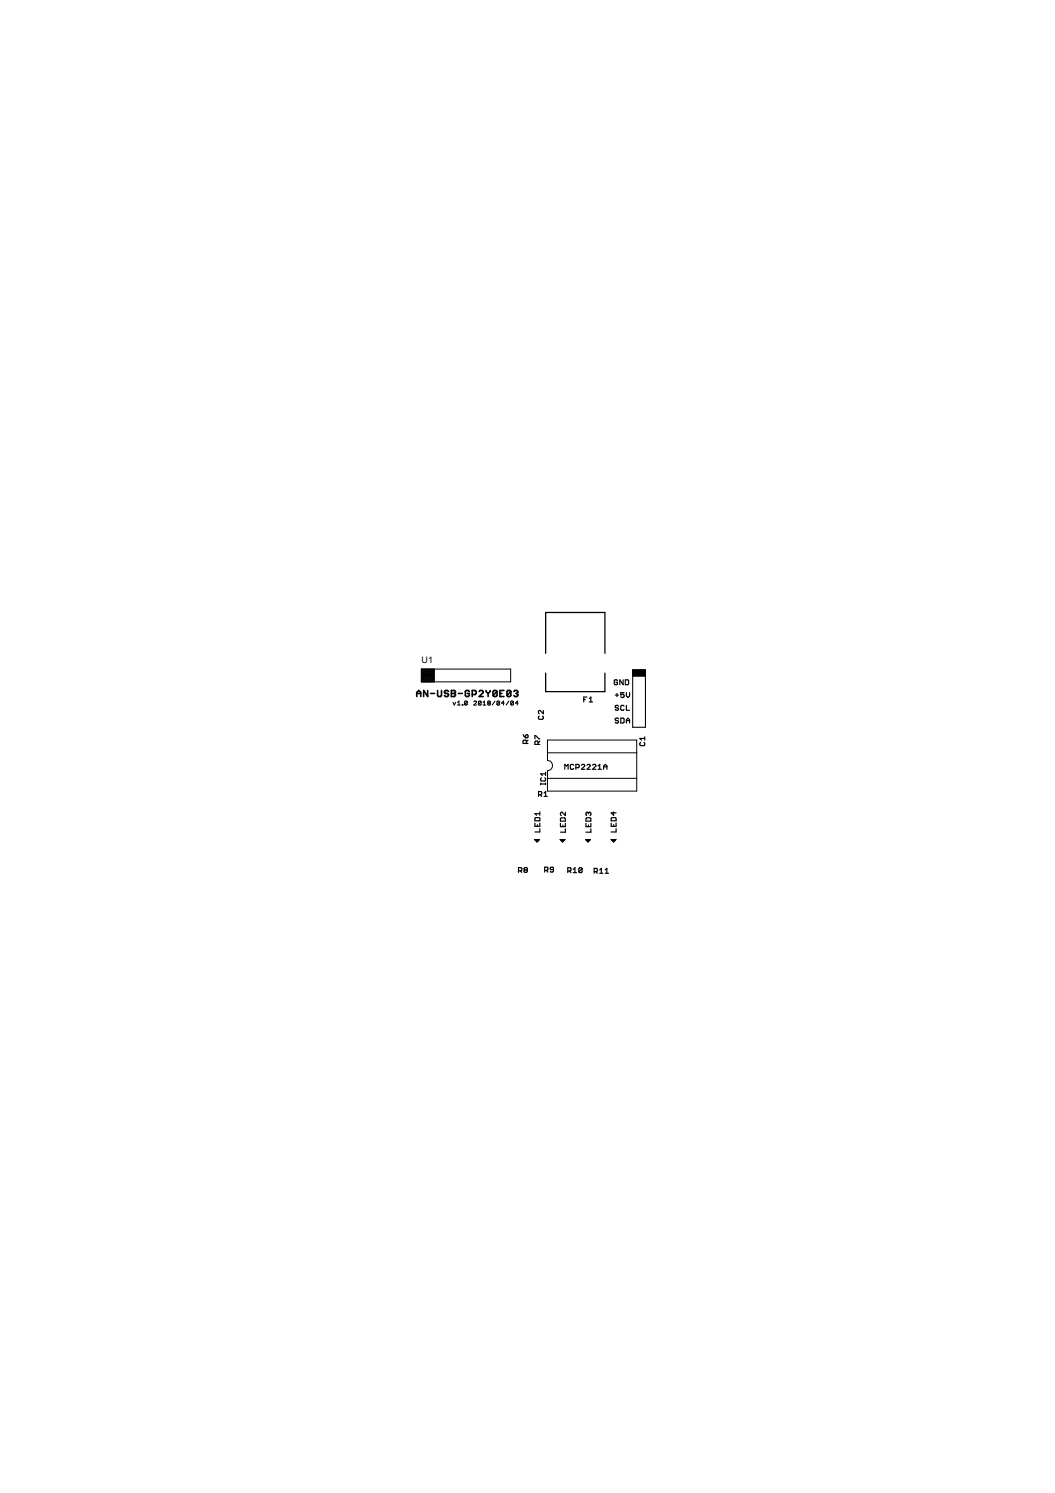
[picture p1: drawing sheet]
<svg xmlns="http://www.w3.org/2000/svg" width="210mm" height="297mm" viewBox="0 0 210 297" stroke-linecap="round" stroke-linejoin="round" font-family="sans-serif">
<defs><g id="words">
<text font-size="2" x="83.9" y="131.8">U1</text>
</g></defs>
<g fill="none" stroke="#000" stroke-width=".23">
<path d="M116.1 139.2h.4M116.8 138.7h-.7v1M117.2 139l.4-.3v1M117.2 139.7h.7M122.4 138.3h.7M122.7 138v.6M122.9 135.4l-.2-.1h-.3l-.2 .1v.7l.2 .1h.3l.2-.1v-.4h-.4M124 135.3v.9l-.7-.9v.9M124.2 137.8h-.7v.5l.3-.2 .4 .2v.3l-.2 .2h-.3l-.2-.2M124.4 135.3h.5l.2 .1v.7l-.2 .1h-.5zM124.6 137.8v.7l.3 .3 .4-.3v-.7M104.1 146.2l.5 .6"/>
<path d="M104.6 146.3l.3-.1 .2 .4-.5 .2zM104.7 147.9v-.5l-.1-.1h-.4l-.1 .1v.5h1M105.1 147.3l-.4 .3M106.4 147v-.7l1 .7M107.1 148.1v-.5l-.2-.2h-.3l-.2 .2v.5h1M107.1 158.1h.5l.2-.5-.2-.1h-.5v1M107.3 142.5l-.2 .1v.3l.2 .2h.6l.2-.2v-.3l-.2-.1M107.4 147.4l-.3 .4M107.5 158.1l.3 .4M107.6 156h.9M107.6 155.8v.3M107.7 154.7l-.1 .2v.3l.1 .2h.7l.1-.2-.1-.5"/>
<path d="M108.1 141.4v.6l-.8-.6-.2 .1v.3l.2 .2M108.2 157.8l.4-.3v1M108.2 158.5h.7M108.5 153.6v.7M108.5 155.8v.3M108.5 154h-.9l.3 .3M112.4 153.1v-1l.3 .3 .3-.3v1M114.1 152.3l-.1-.2h-.4l-.1 .2v.6l.1 .2h.4l.1-.2M114.6 152.7h.5l.1-.1v-.3l-.1-.2h-.5v1M115.7 152.3l.1-.2h.4l.1 .2-.6 .8h.6M116.8 152.3l.1-.2h.4l.1 .2-.6 .8h.6M117.9 152.3l.2-.2h.3l.2 .2-.7 .8h.7"/>
<path d="M119 153.1h.7M119 152.4l.3-.3v1M120.1 153.1v-.7l.3-.3 .4 .3v.7M120.1 152.6h.7M123.1 140.5l-.2-.2h-.3l-.2 .2 .2 .3h.3l.2 .2-.2 .3h-.3l-.2-.2M123.1 143l-.2-.1-.5 .1 .2 .4 .5 .1-.2 .3h-.3l-.2-.1M123.5 142.9h.5l.2 .1v.7l-.2 .1h-.5zM124.2 140.5l-.2-.2h-.3l-.2 .2v.6l.2 .2h.3l.2-.2M124.6 143.8v-.6l.3-.3 .4 .3v.6M124.6 140.3v1h.7M124.6 143.4h.7M127.5 147.7l-.2 .2v.3l.2 .2h.6l.2-.2-.2-.5"/>
<path d="M128.3 146.6v.7M128.3 146.9h-1l.3 .4M103.2 173.2h.5l.1-.1v-.3l-.1-.2h-.5v1M103.5 173.2l.3 .4M104.4 173.1l-.1-.2 .1-.3 .5 .2-.1 .3M104.4 173.1l-.1 .1 .1 .4 .5-.2-.1-.3M104.4 173.1h.4M106.4 162.8l.2-.1h.7l.1 .1v.5h-1zM106.4 163.8v.6h1v-.6M106.9 164.1v.3M107.4 164.9v.6h-1M107.4 161.5v.7"/>
<path d="M107.4 161.9h-1l.4 .3M108.4 173.2h.5l.1-.5-.1-.2h-.5v1M108.7 173.2l.3 .3M110.1 173h-.5l-.1-.2 .1-.3 .5 .2v.6l-.1 .2h-.4l-.1-.2M111.5 162.9l.2-.2h.6l.2 .2v.5h-1zM111.5 163.8v.7h1v-.7M112 164.1v.4M112.5 164.9v.7h-1M112.5 161.6v.7l-.7-.7-.3 .2v.3l.2 .2M113 173.3h.5l.1-.2-.1-.5h-.5v1M113.3 173.3l.3 .3M114.1 173l.3-.4v1"/>
<path d="M114.1 173.6h.6M115.8 172.8l-.1-.2h-.4l-.1 .2v.7M115.8 172.8v.7l-.1 .1-.5-.1M115.8 172.8l-.6 .7M116.6 163.8v.7h1v-.7M116.7 162.7h.7l.2 .2v.5h-1v-.5zM117.1 161.8l.1-.2 .4 .2v.3l-.2 .2M117.1 161.8l-.2-.2-.3 .2 .1 .5M117.1 161.8v.1M117.1 164.1v.4M117.6 164.9v.7h-1M118.2 173.4h.5l.2-.2-.2-.4h-.5v.9"/>
<path d="M118.5 173.4l.4 .3M119.3 173.1l.3-.3v.9M119.3 173.7h.7M120.4 173.7h.7M120.4 173.1l.3-.3v.9M121.6 163.8v.6h1v-.6M121.6 162.8l.2-.1h.6l.2 .1v.5h-1zM122.1 161.5v.7l-.5-.5h1M122.1 164.1v.3M122.6 164.9v.6h-1"/>
</g>
<g fill="none" stroke="#000" stroke-width=".32">
<path d="M82.9 138.6v-.8l.4-.4 .4 .4v.8M82.9 138h.8M85.1 137.4v1.2l-.8-1.2v1.2M85.7 138h.8M87.1 137.4v1l.1 .2h.5l.1-.2v-1M89.2 137.6l-.2-.2h-.4l-.2 .4 .2 .2h.4l.2 .4-.2 .2h-.4l-.2-.2M89.8 138h.6M89.8 137.4h.6l.2 .2-.2 .4 .2 .4-.2 .2h-.6zM91.2 138h.8M93.4 137.6l-.2-.2h-.4l-.2 .2v.8l.2 .2h.4l.2-.2v-.4h-.4M94 138.2h.6l.1-.2v-.4l-.1-.2h-.6v1.2M95.3 137.6l.2-.2h.4l.2 .2v.2l-.8 .8h.8"/>
<path d="M96.7 137.4v.2l.4 .4M97.1 138v.6M97.5 137.4v.2l-.4 .4M98.9 137.6v.8l-.2 .2h-.4l-.2-.2M98.9 137.6l-.2-.2h-.4l-.2 .2v.8M98.9 137.6l-.8 .8M99.5 138h.4M100.3 137.4h-.8v1.2h.8M101.6 137.6v.8l-.1 .2h-.5l-.1-.2M101.6 137.6l-.1-.2h-.5l-.1 .2v.8M101.6 137.6l-.7 .8M102.2 137.6l.2-.2h.4l.2 .2-.2 .4"/>
<path d="M102.6 138h.2M102.8 138l.2 .2-.2 .4h-.4l-.2-.2"/>
</g>
<g fill="none" stroke="#000" stroke-width=".21">
<path d="M90.1 139.7l.3 .6 .3-.6M91 139.7l.3-.2v.8M93 139.6v.5l-.2 .2-.4-.2M93 139.6l-.2-.1-.4 .1v.5M93 139.6l-.6 .5M94.3 139.6l.1-.1 .4 .1-.5 .7h.5M95.7 139.6v.5l-.1 .2-.4-.2M95.7 139.6l-.1-.1-.4 .1v.5M95.7 139.6l-.5 .5M96.1 139.7l.3-.2v.8M97.2 139.9l-.2 .1 .2 .3 .4-.2-.2-.2M97.2 139.9l-.2-.2 .2-.2 .4 .1-.2 .3"/>
<path d="M97.2 139.9h.2M98.5 139.5l-.6 .8M99.4 139.6v.5l-.1 .2-.4-.2M99.4 139.6l-.1-.1-.4 .1v.5M99.4 139.6l-.5 .5M100.3 139.9h-.5l.4-.4v.8M101.2 139.5l-.5 .8M102.2 139.6v.5l-.2 .2-.4-.2M102.2 139.6l-.2-.1-.4 .1v.5M102.2 139.6l-.6 .5M103.1 139.9h-.5l.3-.4v.8M125.9 133.3h2.5v11.4h-2.5z"/>
<path d="M91 140.3h.6M92 140.1l.1 .2zM96.1 140.3h.5"/>
</g>
<g fill="none" stroke="#000" stroke-width=".2">
<path d="M83.8 133.1h17.8v2.6h-17.8zM83.8 135.5h2.6M83.8 135.4h2.6M83.8 135.3h2.6M83.8 135.1h2.6M83.8 135h2.6M83.8 134.9h2.6M83.8 134.8h2.6M83.8 134.7h2.6M83.8 134.6h2.6M83.8 134.5h2.6M83.8 134.4h2.6"/>
<path d="M83.8 134.3h2.6M83.8 134.2h2.6M83.8 134.1h2.6M83.8 134h2.6M83.8 133.9h2.6M83.8 133.8h2.6M83.8 133.7h2.6M83.8 133.6h2.6M83.8 133.5h2.6M83.8 133.4h2.6M83.8 133.3h2.6M83.8 133.2h2.6"/>
<path d="M86.4 133.1v2.6M108.9 147.2h17.8v10.2h-17.8v-4.1a1.02 1.02 0 0 0 1-1 1.02 1.02 0 0 0-1-1zM108.9 149.8h17.8M108.9 154.9h17.8M106.3 167h1.1l-.6 .5zM106.4 167.1h.9M106.5 167.2h.7M106.6 167.3h.5M106.7 167.4h.3M106.8 167.5h.1M111.4 167h1l-.5 .5zM111.5 167.1h.8"/>
<path d="M111.6 167.2h.6M111.7 167.3h.4M111.8 167.4h.3M111.9 167.5h.1M116.5 167h1l-.5 .5zM116.6 167.1h.8M116.7 167.2h.6M116.8 167.3h.4M116.9 167.4h.2M117 167.5h.1M121.6 167h1l-.5 .5zM121.7 167.1h.8"/>
<path d="M121.8 167.2h.6M121.9 167.3h.4M121.9 167.4h.3M122 167.5h.1"/>
</g>
<path d="M108.6 130v-8.1h11.8v8.1M108.6 133.9v3.7h11.8v-3.7" fill="none" stroke="#000" stroke-width=".25"/>
<path d="M125.9 133.3h2.5v1.2h-2.5z" fill="#000" stroke="#000" stroke-width=".2"/>
<use href="#words"/>
</svg>
